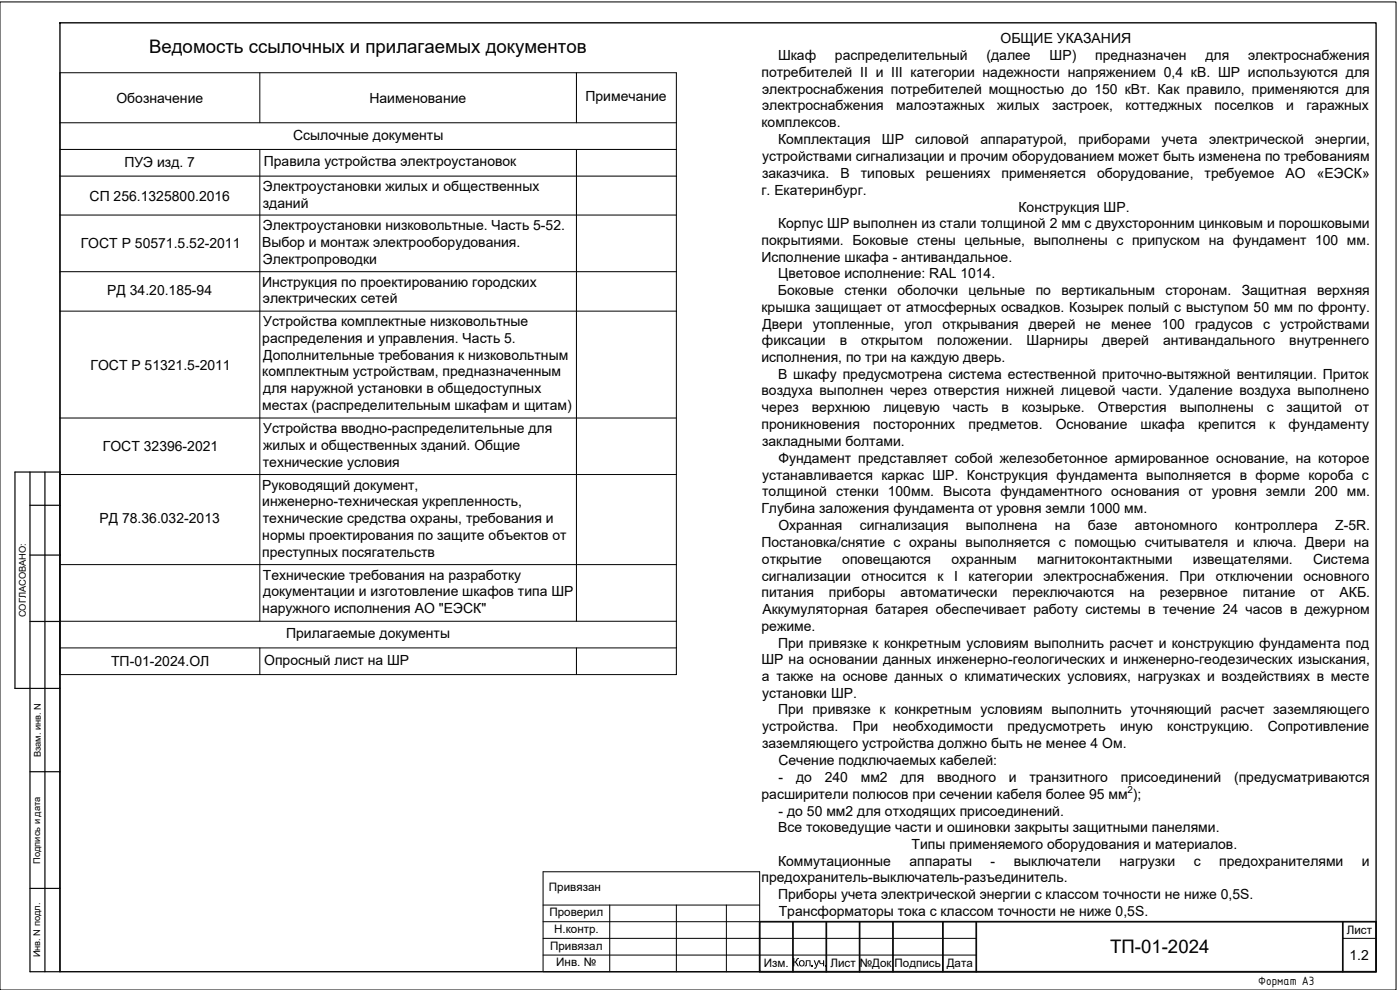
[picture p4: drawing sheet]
<svg xmlns="http://www.w3.org/2000/svg" width="420mm" height="297mm" viewBox="0 0 420 297" stroke-linecap="round" stroke-linejoin="round" font-family="sans-serif">
<defs><g id="words">
<g font-size="5.6">
<text x="44.7" y="15.8">Ведомость ссылочных и прилагаемых документов</text>
<text x="333.2" y="286">ТП-01-2024</text>
</g>
<g font-size="4.2">
<text x="233.5" y="17.9">Шкаф</text>
<text x="250.6" y="17.9">распределительный</text>
<text x="296.1" y="17.9">(далее</text>
<text x="300.3" y="12.9">ОБЩИЕ УКАЗАНИЯ</text>
<text x="315" y="17.9">ШР)</text>
<text x="328.7" y="17.9">предназначен</text>
<text x="361.8" y="17.9">для</text>
<text x="374.6" y="17.9">электроснабжения</text>
<text x="228.5" y="23">потребителей II и III категории надежности напряжением 0,4 кВ. ШР используются для</text>
<text x="228.7" y="28.1">электроснабжения потребителей мощностью до 150 кВт. Как правило, применяются для</text>
<text x="34.9" y="30.8">Обозначение</text>
<text x="110.8" y="30.8">Наименование</text>
<text x="175.7" y="30.4">Примечание</text>
<text x="228.7" y="33.1">электроснабжения</text>
<text x="269" y="33.1">малоэтажных</text>
<text x="299.3" y="33.1">жилых</text>
<text x="315.7" y="33.1">застроек,</text>
<text x="337.7" y="33.1">коттеджных</text>
<text x="364.4" y="33.1">поселков</text>
<text x="386" y="33.1">и</text>
<text x="392.1" y="33.1">гаражных</text>
<text x="88" y="41.9">Ссылочные документы</text>
<text x="228.5" y="38.2">комплексов.</text>
<text x="233.5" y="43.2">Комплектация</text>
<text x="264.7" y="43.2">ШР</text>
<text x="274.7" y="43.2">силовой</text>
<text x="294.2" y="43.2">аппаратурой,</text>
<text x="323.6" y="43.2">приборами</text>
<text x="348.6" y="43.2">учета</text>
<text x="362.8" y="43.2">электрической</text>
<text x="394.7" y="43.2">энергии,</text>
<text x="37.3" y="50">ПУЭ изд. 7</text>
<text x="79.2" y="49.9">Правила устройства электроустановок</text>
<text x="228.7" y="53.3">заказчика.</text>
<text x="228.7" y="48.3">устройствами сигнализации и прочим оборудованием может быть изменена по требованиям</text>
<text x="252.2" y="53.3">В</text>
<text x="258.3" y="53.3">типовых</text>
<text x="277.9" y="53.3">решениях</text>
<text x="300.5" y="53.3">применяется</text>
<text x="329.2" y="53.3">оборудование,</text>
<text x="361.5" y="53.3">требуемое</text>
<text x="385.8" y="53.3">АО</text>
<text x="395.2" y="53.3">«ЕЭСК»</text>
<text x="78.8" y="57.4">Электроустановки жилых и общественных</text>
<text x="228.5" y="58.4">г. Екатеринбург.</text>
<text x="26.9" y="60.2">СП 256.1325800.2016</text>
<text x="78.9" y="62.4">зданий</text>
<text x="305.7" y="63.5">Конструкция ШР.</text>
<text x="78.8" y="69.1">Электроустановки низковольтные. Часть 5-52.</text>
<text x="233.5" y="68.5">Корпус ШР выполнен из стали толщиной 2 мм с двухсторонним цинковым и порошковыми</text>
<text x="24.2" y="74.5">ГОСТ Р 50571.5.52-2011</text>
<text x="78.7" y="74.1">Выбор и монтаж электрооборудования.</text>
<text x="228.5" y="73.5">покрытиями. Боковые стены цельные, выполнены с припуском на фундамент 100 мм.</text>
<text x="78.8" y="79.2">Электропроводки</text>
<text x="228.5" y="78.5">Исполнение шкафа - антивандальное.</text>
<text x="233.5" y="83.5">Цветовое исполнение: RAL 1014.</text>
<text x="32.2" y="88.6">РД 34.20.185-94</text>
<text x="78.7" y="86">Инструкция по проектированию городских</text>
<text x="233.5" y="88.5">Боковые</text>
<text x="253.4" y="88.5">стенки</text>
<text x="269.4" y="88.5">оболочки</text>
<text x="290.7" y="88.5">цельные</text>
<text x="310.8" y="88.5">по</text>
<text x="318.6" y="88.5">вертикальным</text>
<text x="349.8" y="88.5">сторонам.</text>
<text x="372.7" y="88.5">Защитная</text>
<text x="395.3" y="88.5">верхняя</text>
<text x="78.9" y="91">электрических сетей</text>
<text x="228.5" y="93.6">крышка защищает от атмосферных освадков. Козырек полый с выступом 50 мм по фронту.</text>
<text x="79" y="97.9">Устройства комплектные низковольтные</text>
<text x="228.8" y="98.6">Двери</text>
<text x="243.9" y="98.6">утопленные,</text>
<text x="271.4" y="98.6">угол</text>
<text x="282.9" y="98.6">открывания</text>
<text x="308.8" y="98.6">дверей</text>
<text x="325.8" y="98.6">не</text>
<text x="333.5" y="98.6">менее</text>
<text x="348.7" y="98.6">100</text>
<text x="358.7" y="98.6">градусов</text>
<text x="379.1" y="98.6">с</text>
<text x="384.2" y="98.6">устройствами</text>
<text x="78.7" y="102.9">распределения и управления. Часть 5.</text>
<text x="79" y="107.9">Дополнительные требования к низковольтным</text>
<text x="228.7" y="103.6">фиксации</text>
<text x="252" y="103.6">в</text>
<text x="258.4" y="103.6">открытом</text>
<text x="281.2" y="103.6">положении.</text>
<text x="308.1" y="103.6">Шарниры</text>
<text x="330.8" y="103.6">дверей</text>
<text x="349" y="103.6">антивандального</text>
<text x="386.9" y="103.6">внутреннего</text>
<text x="27.2" y="110.9">ГОСТ Р 51321.5-2011</text>
<text x="78.7" y="112.9">комплектным устройствам, предназначенным</text>
<text x="228.5" y="108.6">исполнения, по три на каждую дверь.</text>
<text x="233.5" y="113.6">В шкафу предусмотрена система естественной приточно-вытяжной вентиляции. Приток</text>
<text x="79" y="118">для наружной установки в общедоступных</text>
<text x="228.5" y="118.6">воздуха выполнен через отверстия нижней лицевой части. Удаление воздуха выполнено</text>
<text x="78.7" y="123">местах (распределительным шкафам и щитам)</text>
<text x="228.7" y="123.6">через</text>
<text x="243.6" y="123.6">верхнюю</text>
<text x="265.1" y="123.6">лицевую</text>
<text x="286" y="123.6">часть</text>
<text x="300.5" y="123.6">в</text>
<text x="306.6" y="123.6">козырьке.</text>
<text x="329.5" y="123.6">Отверстия</text>
<text x="354" y="123.6">выполнены</text>
<text x="380.2" y="123.6">с</text>
<text x="386.1" y="123.6">защитой</text>
<text x="406.6" y="123.6">от</text>
<text x="79" y="129.9">Устройства вводно-распределительные для</text>
<text x="228.5" y="128.7">проникновения</text>
<text x="262" y="128.7">посторонних</text>
<text x="290.6" y="128.7">предметов.</text>
<text x="316.8" y="128.7">Основание</text>
<text x="342.3" y="128.7">шкафа</text>
<text x="359.6" y="128.7">крепится</text>
<text x="380.9" y="128.7">к</text>
<text x="386.7" y="128.7">фундаменту</text>
<text x="30.9" y="135.4">ГОСТ 32396-2021</text>
<text x="79" y="135">жилых и общественных зданий. Общие</text>
<text x="228.7" y="133.7">закладными болтами.</text>
<text x="78.9" y="140">технические условия</text>
<text x="228.7" y="143.9">устанавливается каркас ШР. Конструкция фундамента выполняется в форме короба с</text>
<text x="233.6" y="138.8">Фундамент представляет собой железобетонное армированное основание, на которое</text>
<text x="78.7" y="146.9">Руководящий документ,</text>
<text x="228.7" y="148.9">толщиной стенки 100мм. Высота фундаментного основания от уровня земли 200 мм.</text>
<text x="78.7" y="151.9">инженерно-техническая укрепленность,</text>
<text x="228.5" y="154">Глубина заложения фундамента от уровня земли 1000 мм.</text>
<text x="29.8" y="157">РД 78.36.032-2013</text>
<text x="78.9" y="156.9">технические средства охраны, требования и</text>
<text x="233.6" y="159">Охранная</text>
<text x="258" y="159">сигнализация</text>
<text x="289.9" y="159">выполнена</text>
<text x="316.6" y="159">на</text>
<text x="326.4" y="159">базе</text>
<text x="340.6" y="159">автономного</text>
<text x="370.6" y="159">контроллера</text>
<text x="400.7" y="159">Z-5R.</text>
<text x="78.7" y="162">нормы проектирования по защите объектов от</text>
<text x="78.7" y="167">преступных посягательств</text>
<text x="228.5" y="164.1">Постановка/снятие с охраны выполняется с помощью считывателя и ключа. Двери на</text>
<text x="78.9" y="174">Технические требования на разработку</text>
<text x="228.7" y="169.1">открытие</text>
<text x="252.8" y="169.1">оповещаются</text>
<text x="285.6" y="169.1">охранным</text>
<text x="311.3" y="169.1">магнитоконтактными</text>
<text x="358" y="169.1">извещателями.</text>
<text x="394.1" y="169.1">Система</text>
<text x="79" y="179">документации и изготовление шкафов типа ШР</text>
<text x="228.5" y="179.3">питания</text>
<text x="228.6" y="174.2">сигнализации</text>
<text x="248.8" y="179.3">приборы</text>
<text x="258.6" y="174.2">относится</text>
<text x="270.3" y="179.3">автоматически</text>
<text x="281.3" y="174.2">к</text>
<text x="286.4" y="174.2">I</text>
<text x="290.7" y="174.2">категории</text>
<text x="303.8" y="179.3">переключаются</text>
<text x="313.1" y="174.2">электроснабжения.</text>
<text x="338.9" y="179.3">на</text>
<text x="348" y="179.3">резервное</text>
<text x="354" y="174.2">При</text>
<text x="364.8" y="174.2">отключении</text>
<text x="373" y="179.3">питание</text>
<text x="391.2" y="174.2">основного</text>
<text x="393.3" y="179.3">от</text>
<text x="402" y="179.3">АКБ.</text>
<text x="78.7" y="184">наружного исполнения АО &quot;ЕЭСК&quot;</text>
<text x="228.8" y="184.3">Аккумуляторная батарея обеспечивает работу системы в течение 24 часов в дежурном</text>
<text x="85.9" y="191.5">Прилагаемые документы</text>
<text x="228.5" y="189.4">режиме.</text>
<text x="233.5" y="194.4">При привязке к конкретным условиям выполнить расчет и конструкцию фундамента под</text>
<text x="33.3" y="199.9">ТП-01-2024.ОЛ</text>
<text x="79.3" y="199.5">Опросный лист на ШР</text>
<text x="228.5" y="199.4">ШР на основании данных инженерно-геологических и инженерно-геодезических изыскания,</text>
<text x="228.7" y="204.4">а также на основе данных о климатических условиях, нагрузках и воздействиях в месте</text>
<text x="228.7" y="209.4">установки ШР.</text>
<text x="233.5" y="214.4">При привязке к конкретным условиям выполнить уточняющий расчет заземляющего</text>
<text x="228.7" y="219.4">устройства.</text>
<text x="255.9" y="219.4">При</text>
<text x="267.9" y="219.4">необходимости</text>
<text x="302.4" y="219.4">предусмотреть</text>
<text x="336.1" y="219.4">иную</text>
<text x="350.3" y="219.4">конструкцию.</text>
<text x="380.4" y="219.4">Сопротивление</text>
<text x="228.7" y="224.5">заземляющего устройства должно быть не менее 4 Ом.</text>
<text x="233.6" y="229.5">Сечение подключаемых кабелей:</text>
<text x="228.5" y="239.7">расширители полюсов при сечении кабеля более 95 мм );</text>
<text x="233.7" y="234.6">-</text>
<text x="238.9" y="234.6">до</text>
<text x="247.5" y="234.6">240</text>
<text x="258.3" y="234.6">мм2</text>
<text x="270.3" y="234.6">для</text>
<text x="281.2" y="234.6">вводного</text>
<text x="302.8" y="234.6">и</text>
<text x="309" y="234.6">транзитного</text>
<text x="336.4" y="234.6">присоединений</text>
<text x="370.4" y="234.6">(предусматриваются</text>
<text x="233.7" y="244.7">- до 50 мм2 для отходящих присоединений.</text>
<text x="233.5" y="249.7">Все токоведущие части и ошиновки закрыты защитными панелями.</text>
<text x="273.6" y="254.7">Типы применяемого оборудования и материалов.</text>
<text x="233.5" y="259.8">Коммутационные</text>
<text x="273" y="259.8">аппараты</text>
<text x="297.3" y="259.8">-</text>
<text x="304.2" y="259.8">выключатели</text>
<text x="336" y="259.8">нагрузки</text>
<text x="358.2" y="259.8">с</text>
<text x="365.9" y="259.8">предохранителями</text>
<text x="408.7" y="259.8">и</text>
<text x="228.5" y="264.8">предохранитель-выключатель-разъединитель.</text>
<text x="233.5" y="269.8">Приборы учета электрической энергии с классом точности не ниже 0,5S.</text>
<text x="233.7" y="274.9">Трансформаторы тока с классом точности не ниже 0,5S.</text>
<text x="405" y="288.1">1.2</text>
</g>
<text font-size="3.9" x="377.6" y="295.5">Формат А3</text>
<g font-size="3.5">
<text x="164.7" y="267.4">Привязан</text>
<text x="164.9" y="275">Проверил</text>
<text x="166.3" y="280">Н.контр.</text>
<text x="404.2" y="280.3">Лист</text>
<text x="165.1" y="285">Привязал</text>
<text x="166.9" y="289.8">Инв. №</text>
<text x="229.3" y="290.3">Изм.</text>
<text x="237.8" y="289.9">Кол .уч.</text>
<text x="249.2" y="290.3">Лист</text>
<text x="258" y="290">№Док</text>
<text x="268.5" y="290.1">Подпись</text>
<text x="284.1" y="290">Дата</text>
</g>
<text font-size="2.9" x="338.4" y="237.8">2</text>
<g font-size="2.8">
<text x="7.7" y="185.2" transform="rotate(-90 7.7 185.2)">СОГЛАСОВАНО:</text>
<text x="12.2" y="227.2" transform="rotate(-90 12.2 227.2)">Взам. инв. N</text>
<text x="12" y="259.2" transform="rotate(-90 12 259.2)">Подпись и дата</text>
<text x="12" y="287.3" transform="rotate(-90 12 287.3)">Инв. N подл.</text>
</g>
</g></defs>
<!-- layer: 0 -->
<g fill="none" stroke="#000" stroke-width=".3">
<path d="M0 .6h419v296.4h-419zM18 21.8h185v180.6h-185zM18 36.8h185M78 21.8v15M173 21.8v15M18 44.8h185M18 52.8h185M78 44.8v141.6M173 44.8v141.6M18 64.5h185M18 81.5h185M18 93.4h185"/>
<path d="M18 125.4h185M18 142.4h185M18 169.4h185M18 186.4h185M18 194.4h185M78 194.4v8M173 194.4v8M228 281.5h65M228 286.6h65M403 281.5h10"/>
</g>
<path d="M18 6.8h395v284.8h-395z" fill="none" stroke="#000" stroke-width=".4"/>
<path d="M9 141.6v150h9v-150h-13.5v65h13.5M9 151.6h9M13.5 141.6v150M9 166.5h9M9 186.5h9M9 231.5h9M9 266.6h9" fill="none" stroke="#000" stroke-width=".36"/>
<!-- layer: 0 -->
<path d="M228 276.5h185v15.1h-185zM238 276.5v15.1M248 276.5v15.1M258 276.5v15.1M268 276.5v15.1M283 276.5v15.1M293 276.5v15.1M403 276.5v15.1" fill="none" stroke="#000" stroke-width=".51"/>
<path d="M163 261.6h65v30h-65zM163 271.6h65M163 276.5h65M183 271.6v20M203 271.6v20M218 271.6v20M163 281.5h65M163 286.6h65" fill="none" stroke="#000" stroke-width=".3"/>
<use href="#words"/>
</svg>
